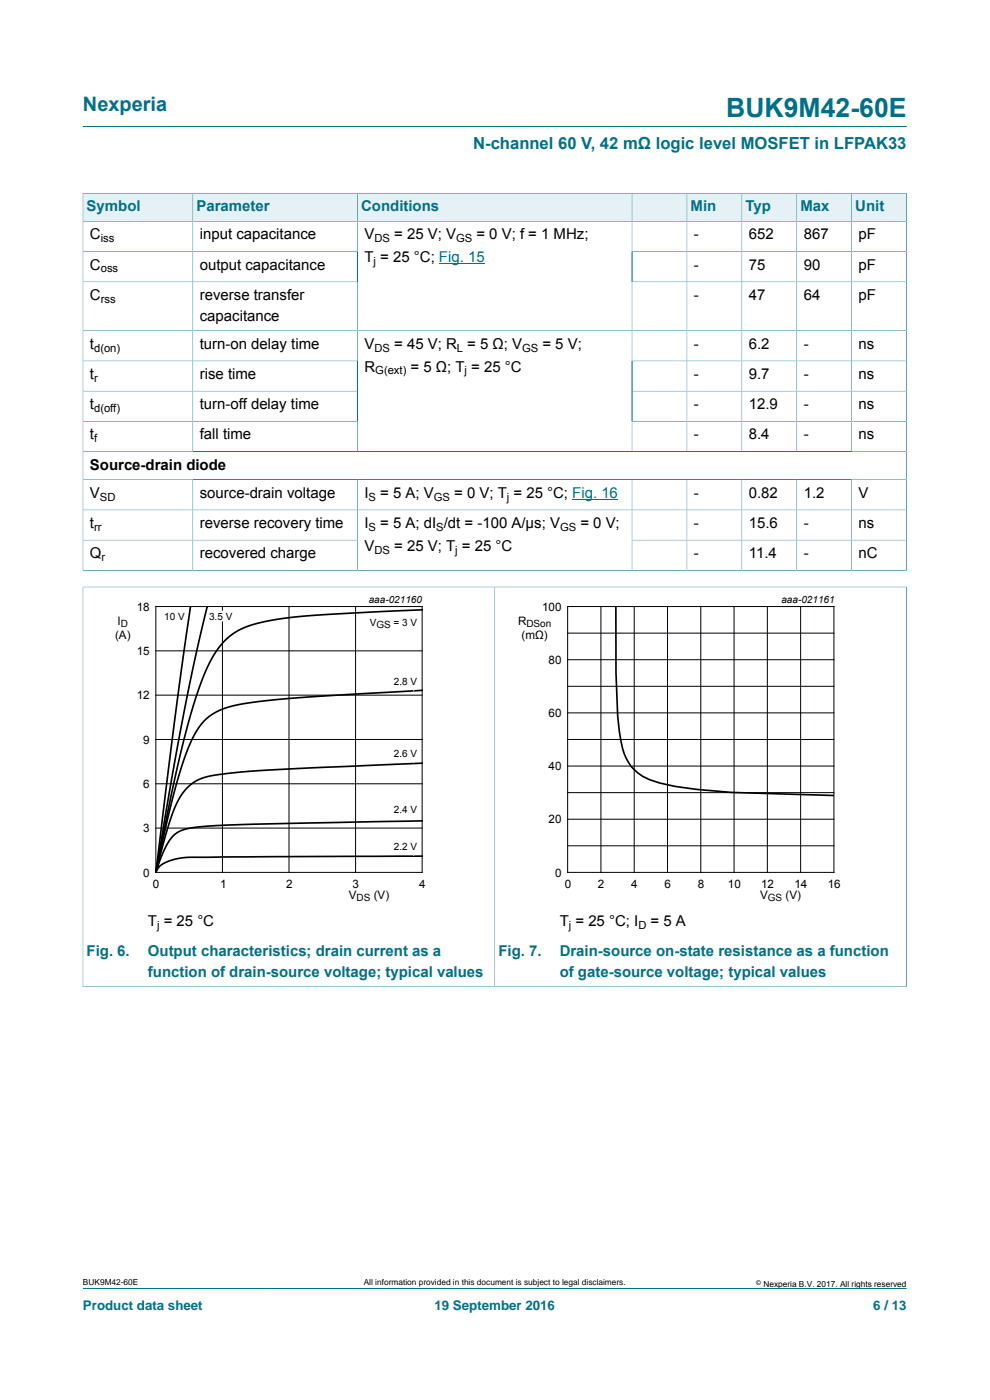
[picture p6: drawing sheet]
<svg xmlns="http://www.w3.org/2000/svg" width="210mm" height="297mm" viewBox="0 0 210 297" stroke-linecap="round" stroke-linejoin="round" font-family="sans-serif">
<defs><g id="words">
<text font-size="5.6" fill="#007088" x="154" y="24.8">BUK9M42-60E</text>
<text font-size="4.2" fill="#007088" x="17.6" y="23.6">Nexperia</text>
<text font-size="3.5" fill="#007088" x="100.4" y="31.7">N-channel 60 V, 42 mΩ logic level MOSFET in LFPAK33</text>
<g font-size="3.2" fill="#007088">
<text x="18.4" y="44.8">Symbol</text>
<text x="41.7" y="44.8">Parameter</text>
<text x="76.6" y="44.8">Conditions</text>
<text x="146.5" y="44.8">Min</text>
<text x="158.1" y="44.8">Typ</text>
<text x="169.8" y="44.8">Max</text>
<text x="181.4" y="44.8">Unit</text>
<text x="18.4" y="202.8">Fig. 6.</text>
<text x="31.4" y="202.8">Output characteristics; drain current as a</text>
<text x="105.7" y="202.8">Fig. 7.</text>
<text x="118.7" y="202.8">Drain-source on-state resistance as a function</text>
<text x="31.4" y="207.2">function of drain-source voltage; typical values</text>
<text x="118.7" y="207.2">of gate-source voltage; typical values</text>
</g>
<g font-size="3.2">
<text x="19.1" y="50.8">C</text>
<text x="42.4" y="50.8">input capacitance</text>
<text x="77.3" y="50.8">V</text>
<text x="83.6" y="50.8">= 25 V; V</text>
<text x="101.1" y="50.8">= 0 V; f = 1 MHz;</text>
<text x="147.2" y="50.8">-</text>
<text x="158.8" y="50.8">652</text>
<text x="170.5" y="50.8">867</text>
<text x="182.1" y="50.8">pF</text>
<text x="19.1" y="57.2">C</text>
<text x="42.4" y="57.2">output capacitance</text>
<text x="77.3" y="55.6">T = 25 °C; Fig. 15</text>
<text x="147.2" y="57.2">-</text>
<text x="158.8" y="57.2">75</text>
<text x="170.5" y="57.2">90</text>
<text x="182.1" y="57.2">pF</text>
<text x="19.1" y="63.6">C</text>
<text x="42.4" y="63.6">reverse transfer</text>
<text x="147.2" y="63.6">-</text>
<text x="158.8" y="63.6">47</text>
<text x="170.5" y="63.6">64</text>
<text x="182.1" y="63.6">pF</text>
<text x="42.4" y="68">capacitance</text>
<text x="19.1" y="74">t</text>
<text x="42.4" y="74">turn-on delay time</text>
<text x="77.3" y="74">V</text>
<text x="83.6" y="74">= 45 V; R = 5 Ω; V</text>
<text x="115.1" y="74">= 5 V;</text>
<text x="147.2" y="74">-</text>
<text x="158.8" y="74">6.2</text>
<text x="170.5" y="74">-</text>
<text x="182.1" y="74">ns</text>
<text x="19.1" y="80.4">t</text>
<text x="42.4" y="80.4">rise time</text>
<text x="77.3" y="78.8">R</text>
<text x="87.1" y="78.8">= 5 Ω; T = 25 °C</text>
<text x="147.2" y="80.4">-</text>
<text x="158.8" y="80.4">9.7</text>
<text x="170.5" y="80.4">-</text>
<text x="182.1" y="80.4">ns</text>
<text x="19.1" y="86.8">t</text>
<text x="42.4" y="86.8">turn-off delay time</text>
<text x="147.2" y="86.8">-</text>
<text x="158.8" y="86.8">12.9</text>
<text x="170.5" y="86.8">-</text>
<text x="182.1" y="86.8">ns</text>
<text x="19.1" y="93.2">t</text>
<text x="42.4" y="93.2">fall time</text>
<text x="147.2" y="93.2">-</text>
<text x="158.8" y="93.2">8.4</text>
<text x="170.5" y="93.2">-</text>
<text x="182.1" y="93.2">ns</text>
<text x="19.1" y="99.6">Source-drain diode</text>
<text x="19.1" y="105.6">V</text>
<text x="42.4" y="105.6">source-drain voltage</text>
<text x="77.3" y="105.6">I</text>
<text x="80.7" y="105.6">= 5 A; V</text>
<text x="96.3" y="105.6">= 0 V; T = 25 °C; Fig. 16</text>
<text x="147.2" y="105.6">-</text>
<text x="158.8" y="105.6">0.82</text>
<text x="170.5" y="105.6">1.2</text>
<text x="182.1" y="105.6">V</text>
<text x="19.1" y="112">t</text>
<text x="42.4" y="112">reverse recovery time</text>
<text x="77.3" y="112">I</text>
<text x="80.7" y="112">= 5 A; dI /dt = -100 A/µs; V</text>
<text x="123.1" y="112">= 0 V;</text>
<text x="147.2" y="112">-</text>
<text x="158.8" y="112">15.6</text>
<text x="170.5" y="112">-</text>
<text x="182.1" y="112">ns</text>
<text x="19.1" y="118.4">Q</text>
<text x="42.4" y="118.4">recovered charge</text>
<text x="77.3" y="116.8">V</text>
<text x="83.6" y="116.8">= 25 V; T = 25 °C</text>
<text x="147.2" y="118.4">-</text>
<text x="158.8" y="118.4">11.4</text>
<text x="170.5" y="118.4">-</text>
<text x="182.1" y="118.4">nC</text>
<text x="31.4" y="196.5">T = 25 °C</text>
<text x="118.7" y="196.5">T = 25 °C; I</text>
<text x="138" y="196.5">= 5 A</text>
</g>
<g font-size="2.8" fill="#007088">
<text x="17.6" y="277.9">Product data sheet</text>
<text x="92.2" y="277.9">19 September 2016</text>
<text x="185.2" y="277.9">6 / 13</text>
</g>
<g font-size="2.5">
<text x="29" y="129.6">18</text>
<text x="115" y="129.6">100</text>
<text x="24.4" y="135.5">(A)</text>
<text x="24.9" y="132.6">I</text>
<text x="109.9" y="132.6">R</text>
<text x="110.6" y="135.5">(mΩ)</text>
<text x="29" y="139">15</text>
<text x="116.4" y="140.8">80</text>
<text x="29" y="148.4">12</text>
<text x="116.4" y="152.1">60</text>
<text x="30.4" y="157.8">9</text>
<text x="30.4" y="167.2">6</text>
<text x="116.4" y="163.4">40</text>
<text x="30.4" y="176.6">3</text>
<text x="116.4" y="174.7">20</text>
<text x="30.4" y="186">0</text>
<text x="117.7" y="186">0</text>
<text x="32.4" y="188.5">0</text>
<text x="46.7" y="188.5">1</text>
<text x="60.7" y="188.5">2</text>
<text x="74" y="190.7">V</text>
<text x="74.8" y="188.5">3</text>
<text x="79.3" y="190.7">(V)</text>
<text x="88.9" y="188.5">4</text>
<text x="119.8" y="188.5">0</text>
<text x="126.8" y="188.5">2</text>
<text x="133.9" y="188.5">4</text>
<text x="141" y="188.5">6</text>
<text x="148" y="188.5">8</text>
<text x="154.4" y="188.5">10</text>
<text x="161.2" y="190.7">V</text>
<text x="161.5" y="188.5">12</text>
<text x="166.6" y="190.7">(V)</text>
<text x="168.5" y="188.5">14</text>
<text x="175.6" y="188.5">16</text>
</g>
<g font-size="2.4">
<text x="21.4" y="51.4">iss</text>
<text x="79.4" y="51.4">DS</text>
<text x="96.7" y="51.4">GS</text>
<text x="21.4" y="57.8">oss</text>
<text x="79.3" y="56.2">j</text>
<text x="21.4" y="64.2">rss</text>
<text x="20" y="74.6">d(on)</text>
<text x="79.4" y="74.6">DS</text>
<text x="96.9" y="74.6">L</text>
<text x="110.7" y="74.6">GS</text>
<text x="20" y="81">r</text>
<text x="79.6" y="79.4">G(ext)</text>
<text x="98.5" y="79.4">j</text>
<text x="20" y="87.4">d(off)</text>
<text x="20" y="93.8">f</text>
<text x="21.2" y="106.2">SD</text>
<text x="78.2" y="106.2">S</text>
<text x="92" y="106.2">GS</text>
<text x="107.5" y="106.2">j</text>
<text x="20" y="112.6">rr</text>
<text x="78.2" y="112.6">S</text>
<text x="92.6" y="112.6">S</text>
<text x="118.8" y="112.6">GS</text>
<text x="21.5" y="119">r</text>
<text x="79.4" y="117.5">DS</text>
<text x="96.6" y="117.5">j</text>
<text x="33.3" y="197.1">j</text>
<text x="120.7" y="197.1">j</text>
<text x="135.4" y="197.1">D</text>
</g>
<g font-size="2.1">
<text x="34.8" y="131.5">10 V</text>
<text x="44.4" y="131.5">3.5 V</text>
<text x="78.2" y="127.9">aaa-021160</text>
<text x="165.7" y="127.9">aaa-021161</text>
<text x="25.6" y="133">D</text>
<text x="78.4" y="132.9">VGS = 3 V</text>
<text x="111.7" y="133">DSon</text>
<text x="83.6" y="145.4">2.8 V</text>
<text x="83.6" y="160.6">2.6 V</text>
<text x="83.6" y="172.6">2.4 V</text>
<text x="83.6" y="180.3">2.2 V</text>
<text x="75.6" y="191.2">DS</text>
<text x="162.9" y="191.2">GS</text>
</g>
<g font-size="1.8">
<text x="17.6" y="272.7">BUK9M42-60E</text>
<text x="77.2" y="272.7">All information provided in this document is subject to legal disclaimers.</text>
<text x="161.9" y="273">Nexperia B.V. 2017. All rights reserved</text>
</g>
<text font-size="1.4" x="160.4" y="272.6">©</text>
</g></defs>
<path d="M17.6 26.8h174.7M17.6 273.3h174.7" fill="none" stroke="#007088" stroke-width=".21"/>
<path d="M17.7 41.1h23.1v5.8h-23.1z" fill="#e5f1f4"/>
<path d="M17.6 40.9v6.1h23.3v-6h-23.4" fill="none" stroke="#007088" stroke-width=".21"/>
<path d="M41 41.1h34.8v5.8h-34.8z" fill="#e5f1f4"/>
<path d="M40.9 41h34.9v6h-34.9z" fill="none" stroke="#007088" stroke-width=".21"/>
<path d="M75.9 41.1h58.1v5.8h-58.1z" fill="#e5f1f4"/>
<path d="M75.8 41h58.3v6h-58.3z" fill="none" stroke="#007088" stroke-width=".21"/>
<path d="M134.1 41.1h11.5v5.8h-11.5z" fill="#e5f1f4"/>
<path d="M134.1 41h11.6v6h-11.6z" fill="none" stroke="#007088" stroke-width=".21"/>
<path d="M145.8 41.1h11.5v5.8h-11.5z" fill="#e5f1f4"/>
<path d="M145.7 41h11.7v6h-11.7z" fill="none" stroke="#007088" stroke-width=".21"/>
<path d="M157.4 41.1h11.5v5.8h-11.5z" fill="#e5f1f4"/>
<path d="M157.4 41h11.6v6h-11.6z" fill="none" stroke="#007088" stroke-width=".21"/>
<path d="M169.1 41.1h11.5v5.8h-11.5z" fill="#e5f1f4"/>
<path d="M169 41h11.7v6h-11.7z" fill="none" stroke="#007088" stroke-width=".21"/>
<path d="M180.7 41.1h11.5v5.8h-11.5z" fill="#e5f1f4"/>
<g fill="none" stroke="#007088" stroke-width=".21">
<path d="M17.6 53.4h58.2M17.6 59.8h58.2M40.9 47v48.8M75.8 47v48.8M134.1 53.4h58.2M134.1 47v48.8M134.1 59.8h58.2M145.7 47v48.8M157.4 47v48.8M169 47v48.8M192.3 47h-174.7v74.1M192.3 40.9v80.2"/>
<path d="M192.4 41h-11.7v54.8M17.6 70.2h174.7M17.6 76.6h58.2M134.1 76.6h58.2M17.6 83h58.2M17.6 89.4h58.2M17.6 95.8h174.7M134.1 83h58.2M134.1 89.4h58.2M17.6 101.8h174.7M17.6 108.2h174.7M17.6 114.6h58.2"/>
<path d="M40.9 101.8v19.2M75.8 101.8v19.2M134.1 101.8v19.2M134.1 114.6h58.2M145.7 101.8v19.2M157.4 101.8v19.2M169 101.8v19.2M180.7 101.8v19.2M17.5 121h174.9M17.5 124.5h174.9M17.6 124.5v84.9M104.9 124.5v84.8"/>
<path d="M192.3 124.5v84.9M17.5 209.3h174.9"/>
</g>
<path d="M93.1 56h9.7M121.4 105.9h9.7" fill="none" stroke="#00f" stroke-width=".21"/>
<g fill="none" stroke="#000" stroke-width=".21">
<path d="M33.1 128.7h56.4v56.4h-56.4zM33.1 138.1h56.4M47.2 128.7v56.4M61.3 128.7v56.4M75.4 128.7v56.4M120.4 128.7h56.5v56.4h-56.5zM120.4 140h56.5M120.4 134.3h56.5M127.5 128.7v56.4M134.5 128.7v56.4M141.6 128.7v56.4M148.6 128.7v56.4"/>
<path d="M155.7 128.7v56.4M162.8 128.7v56.4M169.8 128.7v56.4M33.1 156.9h56.4M33.1 147.5h56.4M120.4 156.9h56.5M120.4 151.2h56.5M120.4 145.6h56.5M33.1 175.7h56.4M33.1 166.3h56.4M120.4 179.4h56.5M120.4 173.8h56.5"/>
<path d="M120.4 168.2h56.5M120.4 162.5h56.5"/>
</g>
<path d="M40.4 128.6l-3.1 22.4-4.2 34.1M44 128.6l-2.7 11.3-2.3 11.1-2.5 13.7-3.4 20.4M44 128.6h.1M89.6 129.4l-24 1.2-5.5 .6-4.3 .8a14.6 14.6 0 0 0-11.6 9.2l-1.2 2.8-1.4 3.8-2.5 8.7-2.7 11.8-3.3 16.8M130.6 128.6l.1 14.1 .3 9.1a28 28 0 0 0 1.8 9 9.7 9.7 0 0 0 7.1 5.3l3.2 .7 4.6 .7 7.5 .6 21.7 .7M89.6 146.5l-27.1 1.6-7.1 .7-5.4 .8a11.9 11.9 0 0 0-9.6 8l-1.7 4.6-1.6 5.4-1.7 6.7-2.3 10.8M89.6 174.1l-35.7 .7-7.7 .3-4.6 .4a6.7 6.7 0 0 0-6.1 3.5l-1.3 2.7-1.1 3.4M89.6 161.9l-33.5 1.5-5.8 .5-4.7 .5a9.8 9.8 0 0 0-8.5 6.9l-1.7 4.8-2.3 9M89.6 181.6l-48.8 .3-2.2 .1-2 .4a4.4 4.4 0 0 0-3.5 2.5v.2" fill="none" stroke="#000" stroke-width=".35"/>
<use href="#words"/>
</svg>
